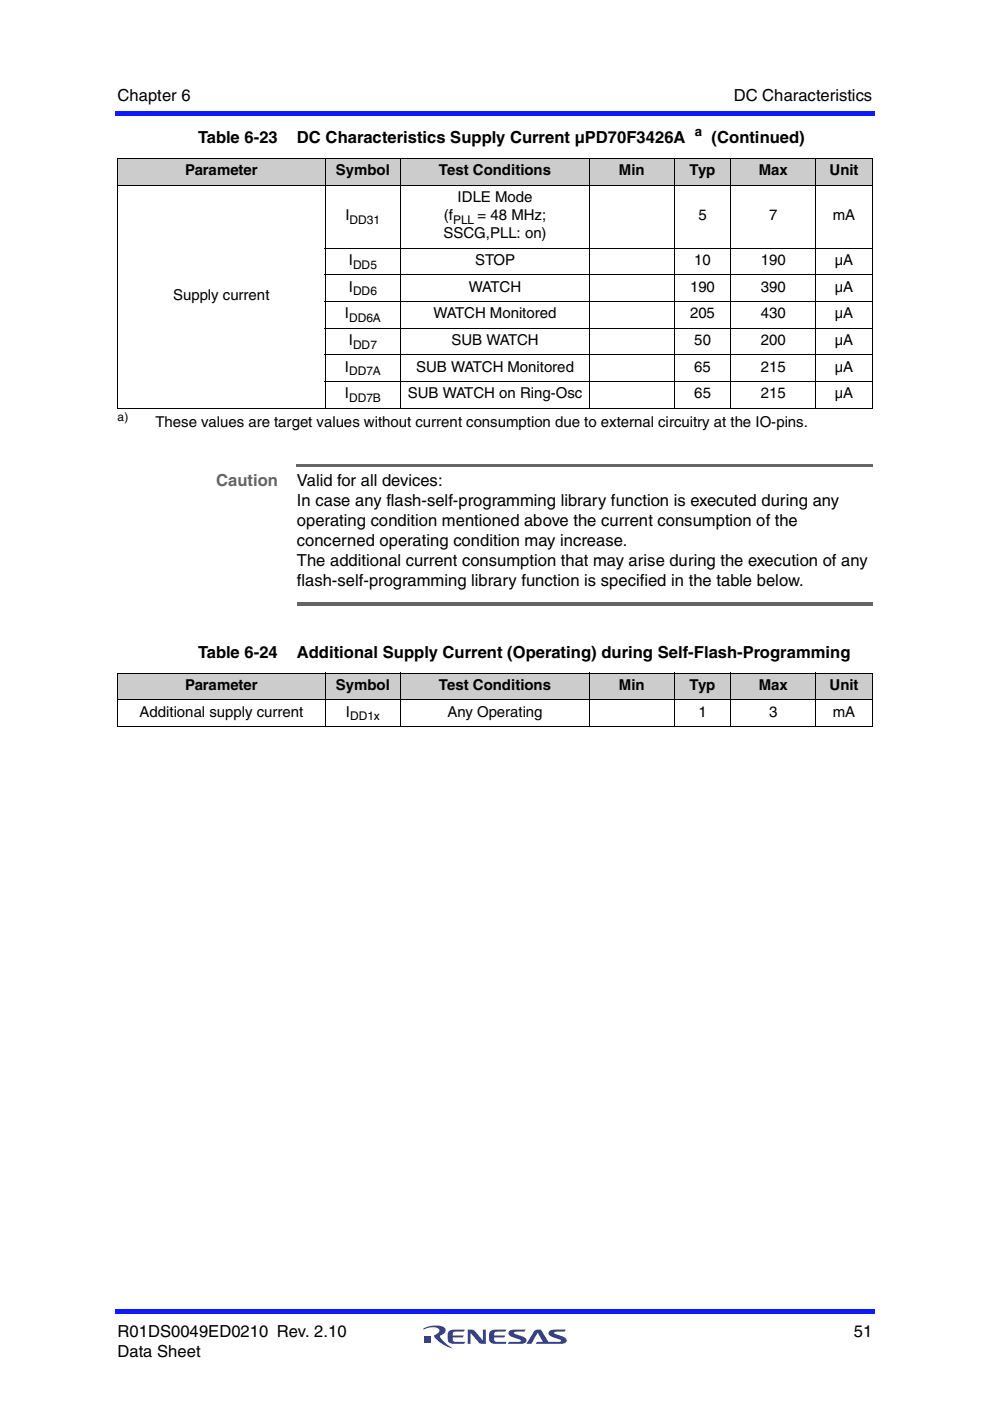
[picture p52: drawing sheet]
<svg xmlns="http://www.w3.org/2000/svg" width="210mm" height="297mm" viewBox="0 0 210 297" stroke-linecap="round" stroke-linejoin="round" font-family="sans-serif">
<defs><g id="words">
<g font-size="3.5">
<text x="24.9" y="21.4">Chapter 6</text>
<text x="155.6" y="21.4">DC Characteristics</text>
<text x="42" y="30.3">Table 6-23</text>
<text x="62.9" y="30.3">DC Characteristics Supply Current µPD70F3426A</text>
<text x="150.9" y="30.3">(Continued)</text>
<text x="62.9" y="103">Valid for all devices:</text>
<text x="62.9" y="107.2">In case any flash-self-programming library function is executed during any</text>
<text x="62.9" y="111.5">operating condition mentioned above the current consumption of the</text>
<text x="62.9" y="115.7">concerned operating condition may increase.</text>
<text x="62.9" y="119.9">The additional current consumption that may arise during the execution of any</text>
<text x="62.9" y="124.2">flash-self-programming library function is specified in the table below.</text>
<text x="42" y="139.4">Table 6-24</text>
<text x="62.9" y="139.4">Additional Supply Current (Operating) during Self-Flash-Programming</text>
<text x="24.9" y="283.4">R01DS0049ED0210 Rev. 2.10</text>
<text x="24.9" y="287.6">Data Sheet</text>
<text x="181" y="283.4">51</text>
</g>
<text font-size="3.5" fill="#656565" x="45.8" y="103">Caution</text>
<g font-size="3.2">
<text x="39.2" y="37.1">Parameter</text>
<text x="71.2" y="37.1">Symbol</text>
<text x="93" y="37.1">Test Conditions</text>
<text x="131.2" y="37.1">Min</text>
<text x="146.2" y="37.1">Typ</text>
<text x="160.9" y="37.1">Max</text>
<text x="175.9" y="37.1">Unit</text>
<text x="73.3" y="46.7">I</text>
<text x="94.1" y="46.7">(f</text>
<text x="97" y="42.8">IDLE Mode</text>
<text x="101.3" y="46.7">= 48 MHz;</text>
<text x="148.1" y="46.7">5</text>
<text x="163.1" y="46.7">7</text>
<text x="176.6" y="46.7">mA</text>
<text x="94" y="50.5">SSCG,PLL: on)</text>
<text x="74" y="56.2">I</text>
<text x="100.7" y="56.2">STOP</text>
<text x="147.2" y="56.2">10</text>
<text x="161.3" y="56.2">190</text>
<text x="177" y="56.2">µA</text>
<text x="36.7" y="63.6">Supply current</text>
<text x="74" y="61.8">I</text>
<text x="99.4" y="61.8">WATCH</text>
<text x="146.3" y="61.8">190</text>
<text x="161.3" y="61.8">390</text>
<text x="177" y="61.8">µA</text>
<text x="73.1" y="67.5">I</text>
<text x="91.9" y="67.5">WATCH Monitored</text>
<text x="146.3" y="67.5">205</text>
<text x="161.3" y="67.5">430</text>
<text x="177" y="67.5">µA</text>
<text x="74" y="73.1">I</text>
<text x="95.7" y="73.1">SUB WATCH</text>
<text x="147.2" y="73.1">50</text>
<text x="161.3" y="73.1">200</text>
<text x="177" y="73.1">µA</text>
<text x="73.1" y="78.8">I</text>
<text x="88.2" y="78.8">SUB WATCH Monitored</text>
<text x="147.2" y="78.8">65</text>
<text x="161.3" y="78.8">215</text>
<text x="177" y="78.8">µA</text>
<text x="73.1" y="84.4">I</text>
<text x="86.4" y="84.4">SUB WATCH on Ring-Osc</text>
<text x="147.2" y="84.4">65</text>
<text x="161.3" y="84.4">215</text>
<text x="177" y="84.4">µA</text>
<text x="32.9" y="90.6">These values are target values without current consumption due to external circuitry at the IO-pins.</text>
<text x="39.2" y="146.3">Parameter</text>
<text x="71.2" y="146.3">Symbol</text>
<text x="93" y="146.3">Test Conditions</text>
<text x="131.2" y="146.3">Min</text>
<text x="146.2" y="146.3">Typ</text>
<text x="160.9" y="146.3">Max</text>
<text x="175.9" y="146.3">Unit</text>
<text x="29.6" y="151.9">Additional supply current</text>
<text x="73.3" y="151.9">I</text>
<text x="94.9" y="151.9">Any Operating</text>
<text x="148.1" y="151.9">1</text>
<text x="163.1" y="151.9">3</text>
<text x="176.6" y="151.9">mA</text>
</g>
<text font-size="2.8" x="147.3" y="28.9">a</text>
<g font-size="2.5">
<text x="74.1" y="47.5">DD31</text>
<text x="96.1" y="47.5">PLL</text>
<text x="74.8" y="57">DD5</text>
<text x="74.8" y="62.6">DD6</text>
<text x="74" y="68.3">DD6A</text>
<text x="74.8" y="73.9">DD7</text>
<text x="74" y="79.5">DD7A</text>
<text x="24.9" y="89.4">a)</text>
<text x="74" y="85.2">DD7B</text>
<text x="74.2" y="152.7">DD1x</text>
</g>
</g></defs>
<g fill="#323f99">
<path d="M99.2 281.9h.9l.5 .2 1.8 2.1v-2.3h.6v3l-1.3-.1-1.9-2.2v2.3h-.6z"/>
<path d="M95.1 282.3l.7-.4h2.8l-.3 .4-2 .1a.61 .61 0 0 0-.3 .7h2.4l-.4 .5h-2l.1 .8 2.5 .1-.3 .4a3.7 3.7 0 0 1-3.2-.3 2.55 2.55 0 0 1 0-2.3z"/>
<path d="M103.9 282.3l.7-.4h2.8l-.3 .4-2 .1a.61 .61 0 0 0-.3 .7h2.3l-.3 .5h-2l.1 .8 2.5 .1-.3 .4a3.7 3.7 0 0 1-3.2-.3 2.55 2.55 0 0 1 0-2.3z"/>
<path d="M108 282.2l.6-.3h2.8l-.2 .4-2.2 .2v.2l.5 .2a2.88 2.88 0 0 1 2.1 1.1 .73 .73 0 0 1-.8 .9h-3.1l.3-.4 2.4-.1v-.3l-.5-.2a2.87 2.87 0 0 1-2.1-1z"/>
<path d="M113.3 282.2a1.57 1.57 0 0 1 1.4-.3l1.6 2.6 2.6-.1v-.3l-.5-.2a2.87 2.87 0 0 1-2.1-1 .73 .73 0 0 1 .9-1h2.8l-.3 .4-2.2 .2v.2l.5 .2a2.88 2.88 0 0 1 2.1 1.1 .73 .73 0 0 1-.8 .9h-5.7l.2-.4h1.3l-1.1-1.9-1.3 2.3h-1.1z"/>
<path d="M90 283.4h1.4v1.4h-1.4z"/>
<path d="M89.8 281.7a4.9 4.9 0 0 1 4.5-.2 1.04 1.04 0 0 1-.8 1.6l-.2 .2a6 6 0 0 0 2.7 2.5 6.2 6.2 0 0 1-4-2.6l.2-.2a1.16 1.16 0 0 0 .9-1 2.36 2.36 0 0 0-2.8-.3l-.5 .2z"/>
</g>
<g fill="#0d1aff">
<path d="M24.4 277.5h.5v1.1h-.5z"/>
<path d="M24.9 277.5h160.6v1.1h-160.6z"/>
<path d="M185 23.5h.5v1.1h-.5z"/>
<path d="M24.4 23.5h160.6v1.1h-160.6z"/>
</g>
<path d="M24.9 96.6h160.1v4h-160.1z" fill="#fff"/>
<path d="M62.9 98.4h122.1v.5h-122.1z" fill="#656565"/>
<path d="M62.9 98.4h122.1" fill="none" stroke="#656565" stroke-width=".21"/>
<path d="M184.9 98.4l.1 .6z" fill="#656565"/>
<path d="M62.9 98.9h122.1" fill="none" stroke="#656565" stroke-width=".21"/>
<path d="M62.9 98.3h.1v.6h-.1z" fill="#656565"/>
<path d="M24.9 96.6h160.1v4h-160.1z" fill="#fff"/>
<path d="M62.9 98.4h122.1v.5h-122.1z" fill="#656565"/>
<path d="M62.9 98.4h122.1" fill="none" stroke="#656565" stroke-width=".21"/>
<path d="M184.9 98.4l.1 .6z" fill="#656565"/>
<path d="M62.9 98.9h122.1" fill="none" stroke="#656565" stroke-width=".21"/>
<path d="M62.9 98.3h.1v.6h-.1z" fill="#656565"/>
<path d="M62.9 126h122.1v4h-122.1z" fill="#fff"/>
<path d="M62.9 127.8h122.1v.5h-122.1z" fill="#656565"/>
<path d="M62.9 127.8h122.1" fill="none" stroke="#656565" stroke-width=".21"/>
<path d="M184.9 127.8l.1 .6z" fill="#656565"/>
<path d="M62.9 128.3h122.1" fill="none" stroke="#656565" stroke-width=".21"/>
<path d="M62.9 127.7h.1v.6h-.1z" fill="#656565"/>
<g fill="#ccc">
<path d="M24.9 33.6h44.1v5.6h-44.1z"/>
<path d="M69 33.6h16v5.6h-16z"/>
<path d="M85 33.6h39.9v5.6h-39.9z"/>
<path d="M124.9 33.6h18.1v5.6h-18.1z"/>
<path d="M143 33.6h11.9v5.6h-11.9z"/>
<path d="M154.9 33.6h18v5.6h-18z"/>
<path d="M172.9 33.6h12.1v5.6h-12.1z"/>
</g>
<g fill="none" stroke="#000" stroke-width=".21">
<path d="M24.8 33.6h160.2M24.8 39.2h160.2M24.9 33.7v52.7M69 33.5v53.1M85 33.5v53.1M124.9 33.5v53.1M143 33.5v53.1M154.9 33.5v53.1M172.9 33.5v53.1M185 33.7v52.7M68.8 52.7h116.2M68.8 58.3h116.2"/>
<path d="M68.8 64h116.2M68.8 69.6h116.2M68.8 75.2h116.2M24.8 86.5h160.2M68.8 80.9h116.2"/>
</g>
<g fill="#ccc">
<path d="M24.9 142.7h44.1v5.7h-44.1z"/>
<path d="M69 142.7h16v5.7h-16z"/>
<path d="M85 142.7h39.9v5.7h-39.9z"/>
<path d="M124.9 142.7h18.1v5.7h-18.1z"/>
<path d="M143 142.7h11.9v5.7h-11.9z"/>
<path d="M154.9 142.7h18v5.7h-18z"/>
<path d="M172.9 142.7h12.1v5.7h-12.1z"/>
</g>
<path d="M24.8 142.7h160.2M24.8 148.4h160.2M24.8 154.1h160.2M24.9 142.8v11.1M69 142.7v11.4M85 142.7v11.4M124.9 142.7v11.4M143 142.7v11.4M154.9 142.7v11.4M172.9 142.7v11.4M185 142.8v11.1" fill="none" stroke="#000" stroke-width=".21"/>
<use href="#words"/>
</svg>
